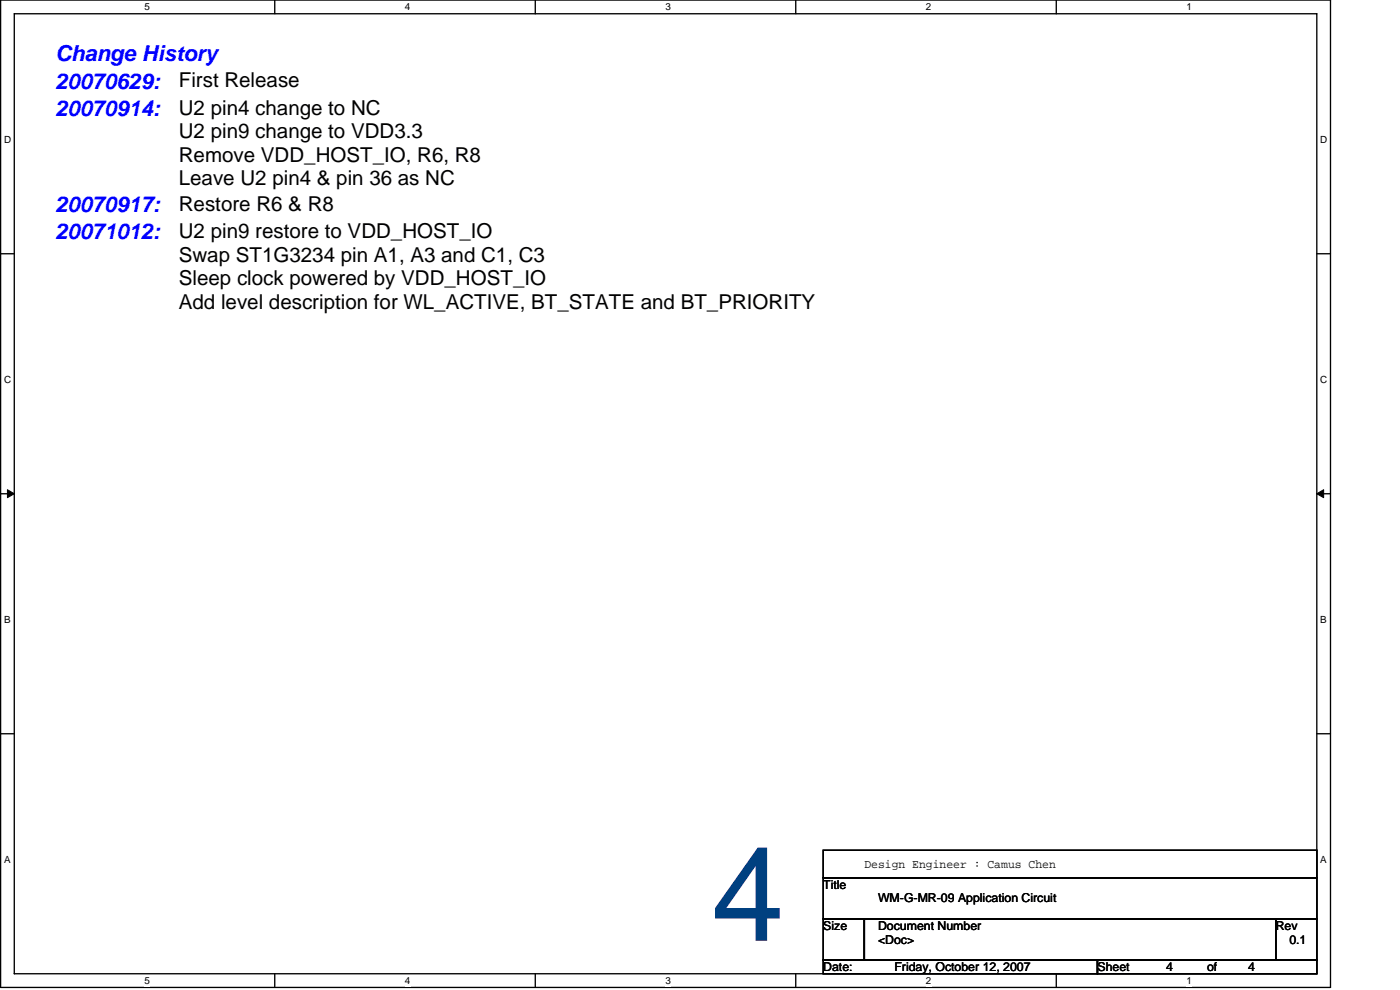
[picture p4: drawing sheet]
<svg xmlns="http://www.w3.org/2000/svg" width="420mm" height="297mm" viewBox="0 0 420 297" stroke-linecap="round" stroke-linejoin="round" font-family="sans-serif">
<defs><g id="words">
<g font-size="6.6" fill="#00f">
<text x="16.6" y="18.3">Change History</text>
<text x="16.6" y="26.6">20070629:</text>
<text x="16.6" y="34.8">20070914:</text>
<text x="16.6" y="63.6">20070917:</text>
<text x="16.6" y="71.8">20071012:</text>
</g>
<g font-size="6.2">
<text x="53.7" y="26.2">First Release</text>
<text x="53.7" y="34.4">U2 pin4 change to NC</text>
<text x="53.7" y="41.5">U2 pin9 change to VDD3.3</text>
<text x="53.7" y="48.6">Remove VDD_HOST_IO, R6, R8</text>
<text x="53.7" y="55.6">Leave U2 pin4 &amp; pin 36 as NC</text>
<text x="53.7" y="63.2">Restore R6 &amp; R8</text>
<text x="53.7" y="71.4">U2 pin9 restore to VDD_HOST_IO</text>
<text x="53.7" y="78.5">Swap ST1G3234 pin A1, A3 and C1, C3</text>
<text x="53.7" y="85.6">Sleep clock powered by VDD_HOST_IO</text>
<text x="53.7" y="92.7">Add level description for WL_ACTIVE, BT_STATE and BT_PRIORITY</text>
</g>
<g font-size="3.7">
<text x="259.4" y="260.5">Design Engineer : Camus Chen</text>
<text x="247.1" y="266.7">Title</text>
<text x="263.5" y="270.8">WM-G-MR-09 Application Circuit</text>
<text x="247.1" y="279">Size</text>
<text x="263.5" y="279">Document Number</text>
<text x="382.8" y="279">Rev</text>
<text x="263.5" y="283.1">&lt;Doc&gt;</text>
<text x="387" y="283.1">0.1</text>
<text x="247.1" y="291.4">Date:</text>
<text x="268.4" y="291.4">Friday, October 12, 2007</text>
<text x="329.4" y="291.4">Sheet</text>
<text x="349.9" y="291.4">4</text>
<text x="362.3" y="291.4">of</text>
<text x="374.6" y="291.4">4</text>
</g>
<g font-size="3">
<text x="43.4" y="3.1">5</text>
<text x="121.5" y="3.1">4</text>
<text x="199.7" y="3.1">3</text>
<text x="277.9" y="3.1">2</text>
<text x="356.1" y="3.1">1</text>
<text x="1.2" y="42.8">D</text>
<text x="396.2" y="42.8">D</text>
<text x="1.2" y="114.8">C</text>
<text x="396.2" y="114.8">C</text>
<text x="1.2" y="186.8">B</text>
<text x="396.2" y="186.8">B</text>
<text x="1.2" y="258.8">A</text>
<text x="396.2" y="258.8">A</text>
<text x="43.4" y="295.2">5</text>
<text x="121.5" y="295.2">4</text>
<text x="199.7" y="295.2">3</text>
<text x="277.9" y="295.2">2</text>
<text x="356.1" y="295.2">1</text>
</g>
</g></defs>
<path d="M.2 0h399.1v296.3h-399.1zM4.3 4.1h390.9v288.1h-390.9z" fill="none" stroke="#000" stroke-width=".4"/>
<g fill="#fff">
<path d="M43.4 .4h1.6v3.3h-1.6z"/>
<path d="M43.4 292.6h1.6v3.3h-1.6z"/>
</g>
<path d="M82.5 0v4.1M82.5 292.2v4.1" fill="none" stroke="#000" stroke-width=".4"/>
<g fill="#fff">
<path d="M121.5 .4h1.7v3.3h-1.7z"/>
<path d="M121.5 292.6h1.7v3.3h-1.7z"/>
</g>
<path d="M160.6 0v4.1M160.6 292.2v4.1" fill="none" stroke="#000" stroke-width=".4"/>
<g fill="#fff">
<path d="M199.7 .4h1.7v3.3h-1.7z"/>
<path d="M199.7 292.6h1.7v3.3h-1.7z"/>
</g>
<path d="M238.8 0v4.1M238.8 292.2v4.1" fill="none" stroke="#000" stroke-width=".4"/>
<g fill="#fff">
<path d="M277.9 .4h1.6v3.3h-1.6z"/>
<path d="M277.9 292.6h1.6v3.3h-1.6z"/>
</g>
<path d="M317 0v4.1M317 292.2v4.1" fill="none" stroke="#000" stroke-width=".4"/>
<g fill="#fff">
<path d="M356.1 .4h1.6v3.3h-1.6z"/>
<path d="M356.1 292.6h1.6v3.3h-1.6z"/>
<path d="M1.2 40.1h2.2v3.3h-2.2z"/>
<path d="M396.2 40.1h2.2v3.3h-2.2z"/>
<path d="M1.2 112.1h2.2v3.3h-2.2z"/>
<path d="M396.2 112.1h2.2v3.3h-2.2z"/>
</g>
<path d="M.2 76.1h4.1M395.2 76.1h4.1" fill="none" stroke="#000" stroke-width=".4"/>
<g fill="#fff">
<path d="M1.2 184.1h2v3.4h-2z"/>
<path d="M396.2 184.1h2v3.4h-2z"/>
</g>
<path d="M.2 148.1h4.1M395.2 148.1h4.1" fill="none" stroke="#000" stroke-width=".4"/>
<path d="M2.2 146.9l2.1 1.2-2.1 1.2zM395.2 148.1l2-1.2v2.4z" fill="#000" stroke="#000" stroke-width=".3"/>
<g fill="#fff">
<path d="M1.2 256.2h2v3.3h-2z"/>
<path d="M396.2 256.2h2v3.3h-2z"/>
</g>
<path d="M.2 220.2h4.1M395.2 220.2h4.1M247.1 255.1h148.1v8.3h-148.1zM247.1 263.4h148.1v12.3h-148.1zM247.1 275.7h12.3v12.4h-12.3zM259.4 275.7h123.5v12.4h-123.5zM382.9 275.7h12.3v12.4h-12.3zM247.1 288.1h82.3v4.1h-82.3zM329.4 288.1h65.8v4.1h-65.8z" fill="none" stroke="#000" stroke-width=".4"/>
<path d="M227.4 254.3h2.8v18.1h3.8v3.2h-3.8v6.7h-3.4v-6.7h-12.2v-3.2zM226.8 259.9l-8.8 12.5h8.8z" fill="#004080"/>
<use href="#words"/>
</svg>
